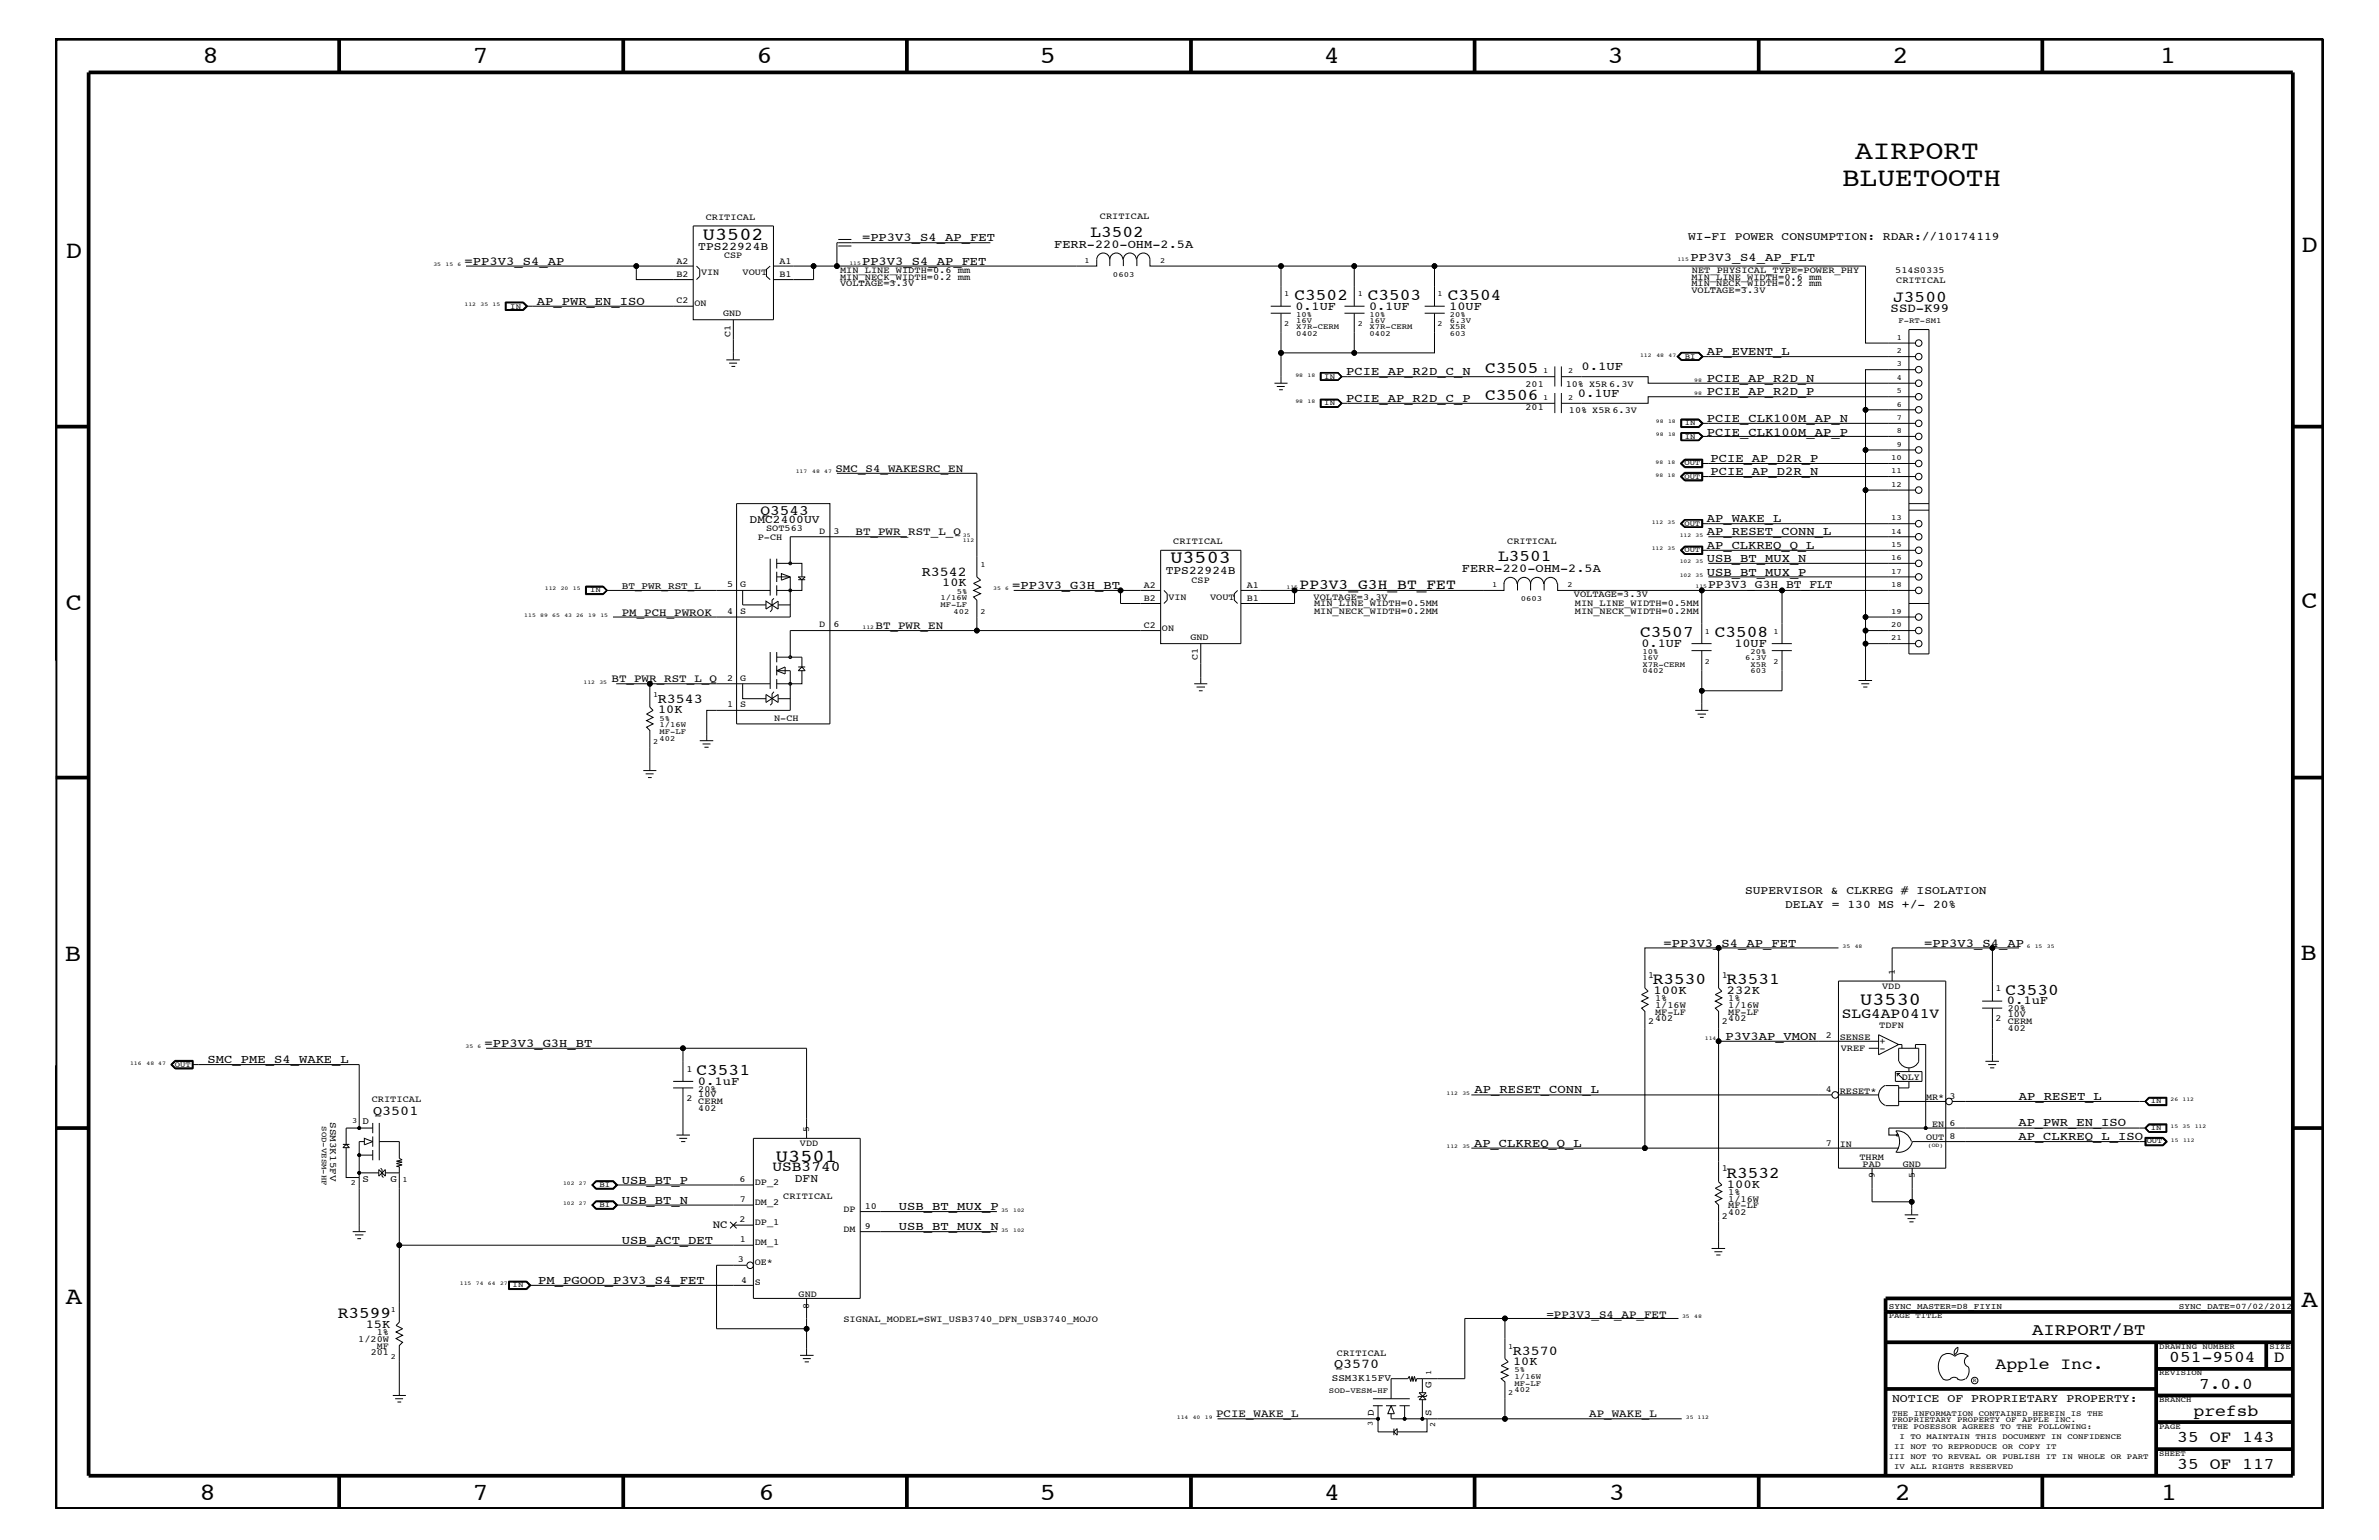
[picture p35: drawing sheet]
<svg xmlns="http://www.w3.org/2000/svg" width="432mm" height="279mm" viewBox="0 0 432 279" stroke-linecap="round" stroke-linejoin="round" font-family="sans-serif">
<defs><g id="words">
<g font-size="4.8">
<text x="336.7" y="28.9">AIRPORT</text>
<text x="334.3" y="33.7">BLUETOOTH</text>
</g>
<g font-size="4.5">
<text x="36.7" y="11.5">8</text>
<text x="85.8" y="11.5">7</text>
<text x="137.3" y="11.5">6</text>
<text x="188.7" y="11.5">5</text>
<text x="240.3" y="11.5">4</text>
<text x="291.8" y="11.5">3</text>
<text x="343.5" y="11.5">2</text>
<text x="392" y="11.5">1</text>
<text x="11.9" y="46.8">D</text>
<text x="417.7" y="45.7">D</text>
<text x="11.9" y="110.6">C</text>
<text x="417.7" y="110.4">C</text>
<text x="11.8" y="174.3">B</text>
<text x="417.6" y="174.2">B</text>
<text x="11.9" y="236.7">A</text>
<text x="417.7" y="237.1">A</text>
<text x="36.2" y="272.1">8</text>
<text x="85.8" y="272.1">7</text>
<text x="137.7" y="272.1">6</text>
<text x="188.7" y="272.1">5</text>
<text x="240.4" y="272.1">4</text>
<text x="292" y="272.1">3</text>
<text x="343.9" y="272.1">2</text>
<text x="392.2" y="272.1">1</text>
</g>
<g font-size="3.3">
<text x="127.6" y="43.5">U3502</text>
<text x="212.4" y="102.2">U3503</text>
<text x="337.7" y="182.4">U3530</text>
<text x="140.8" y="210.8">U3501</text>
</g>
<g font-size="3">
<text x="197.9" y="43">L3502</text>
<text x="234.9" y="54.4">C3502</text>
<text x="248.2" y="54.4">C3503</text>
<text x="262.8" y="54.4">C3504</text>
<text x="343.6" y="54.7">J3500</text>
<text x="269.5" y="67.7">C3505</text>
<text x="269.5" y="72.6">C3506</text>
<text x="271.9" y="101.8">L3501</text>
<text x="297.7" y="115.6">C3507</text>
<text x="311.2" y="115.6">C3508</text>
<text x="300" y="178.5">R3530</text>
<text x="313.4" y="178.5">R3531</text>
<text x="364" y="180.5">C3530</text>
<text x="126.4" y="195">C3531</text>
<text x="313.4" y="213.6">R3532</text>
<text x="61.3" y="239.1">R3599</text>
<text x="368.9" y="242.3">AIRPORT/BT</text>
<text x="362.2" y="248.4">Apple Inc.</text>
<text x="393.7" y="247.1">051-9504</text>
<text x="399.2" y="252">7.0.0</text>
<text x="412.7" y="247.1">D</text>
<text x="398.1" y="256.8">prefsb</text>
<text x="395.2" y="261.6">35 OF 143</text>
<text x="395.2" y="266.6">35 OF 117</text>
</g>
<g font-size="2.6">
<text x="138" y="93.5">Q3543</text>
<text x="235.9" y="106.9">PP3V3_G3H_BT_FET</text>
<text x="334.3" y="184.7">SLG4AP041V</text>
<text x="140.2" y="212.5">USB3740</text>
</g>
<g font-size="2.5">
<text x="167.3" y="104.6">R3542</text>
<text x="119.4" y="127.6">R3543</text>
<text x="67.7" y="202.3">Q3501</text>
<text x="274.6" y="245.8">R3570</text>
<text x="242.1" y="248.2">Q3570</text>
</g>
<text font-size="2.3" x="343.2" y="56.6">SSD-K99</text>
<g font-size="2.2">
<text x="156.5" y="43.8">=PP3V3_S4_AP_FET</text>
<text x="191.3" y="45.1">FERR-220-OHM-2.5A</text>
<text x="306.8" y="47.4">PP3V3_S4_AP_FLT</text>
<text x="84.3" y="48">=PP3V3_S4_AP</text>
<text x="156.5" y="48">PP3V3_S4_AP_FET</text>
<text x="97.5" y="55.3">AP_PWR_EN_ISO</text>
<text x="235.1" y="56.2">0.1UF</text>
<text x="248.5" y="56.2">0.1UF</text>
<text x="263.1" y="56.2">10UF</text>
<text x="309.8" y="64.5">AP_EVENT_L</text>
<text x="244.3" y="68.1">PCIE_AP_R2D_C_N</text>
<text x="286.4" y="72">0.1UF</text>
<text x="287.1" y="67.1">0.1UF</text>
<text x="309.8" y="69.3">PCIE_AP_R2D_N</text>
<text x="309.8" y="71.7">PCIE_AP_R2D_P</text>
<text x="244.3" y="72.9">PCIE_AP_R2D_C_P</text>
<text x="309.8" y="76.6">PCIE_CLK100M_AP_N</text>
<text x="309.8" y="79">PCIE_CLK100M_AP_P</text>
<text x="310.5" y="83.8">PCIE_AP_D2R_P</text>
<text x="310.5" y="86.2">PCIE_AP_D2R_N</text>
<text x="309.8" y="94.8">AP_WAKE_L</text>
<text x="309.8" y="97.1">AP_RESET_CONN_L</text>
<text x="309.8" y="99.6">AP_CLKREQ_Q_L</text>
<text x="171" y="106.4">10K</text>
<text x="183.7" y="106.9">=PP3V3_G3H_BT</text>
<text x="265.3" y="103.8">FERR-220-OHM-2.5A</text>
<text x="309.8" y="102.1">USB_BT_MUX_N</text>
<text x="309.8" y="104.4">USB_BT_MUX_P</text>
<text x="297.9" y="117.4">0.1UF</text>
<text x="314.8" y="117.4">10UF</text>
<text x="119.5" y="129.4">10K</text>
<text x="301.9" y="171.7">=PP3V3_S4_AP_FET</text>
<text x="349.2" y="171.7">=PP3V3_S4_AP</text>
<text x="300.1" y="180.4">100K</text>
<text x="313.4" y="180.4">232K</text>
<text x="364.2" y="182.2">0.1uF</text>
<text x="88" y="189.9">=PP3V3_G3H_BT</text>
<text x="313.2" y="188.7">P3V3AP_VMON</text>
<text x="37.7" y="192.9">SMC_PME_S4_WAKE_L</text>
<text x="126.7" y="196.8">0.1uF</text>
<text x="267.6" y="198.2">AP_RESET_CONN_L</text>
<text x="366.4" y="199.5">AP_RESET_L</text>
<text x="267.5" y="208.1">AP_CLKREQ_Q_L</text>
<text x="366.4" y="206.8">AP_CLKREQ_L_ISO</text>
<text x="366.4" y="204.2">AP_PWR_EN_ISO</text>
<text x="112.9" y="214.7">USB_BT_P</text>
<text x="313.4" y="215.5">100K</text>
<text x="112.9" y="218.4">USB_BT_N</text>
<text x="163.2" y="219.6">USB_BT_MUX_P</text>
<text x="112.9" y="225.7">USB_ACT_DET</text>
<text x="163.2" y="223.2">USB_BT_MUX_N</text>
<text x="97.7" y="232.9">PM_PGOOD_P3V3_S4_FET</text>
<text x="66.4" y="240.9">15K</text>
<text x="274.7" y="247.6">10K</text>
</g>
<g font-size="2.1">
<text x="126.7" y="45.4">TPS22924B</text>
<text x="306.4" y="43.5">WI-FI POWER CONSUMPTION: RDAR://10174119</text>
<text x="136.1" y="94.9">DMC2400UV</text>
<text x="211.6" y="104.2">TPS22924B</text>
<text x="310" y="106.7">PP3V3_G3H_BT_FLT</text>
<text x="316.7" y="162.2">SUPERVISOR &amp; CLKREG # ISOLATION</text>
<text x="324" y="164.7">DELAY = 130 MS +/- 20%</text>
<text x="144.3" y="214.4">DFN</text>
<text x="343.4" y="254.4">NOTICE OF PROPRIETARY PROPERTY:</text>
</g>
<g font-size="2">
<text x="151.6" y="85.6">SMC_S4_WAKESRC_EN</text>
<text x="155.3" y="97.1">BT_PWR_RST_L_Q</text>
<text x="112.9" y="111.7">PM_PCH_PWROK</text>
<text x="158.9" y="114.2">BT_PWR_EN</text>
<text x="111" y="123.8">BT_PWR_RST_L_Q</text>
<text x="129.4" y="222.9">NC</text>
<text x="280.7" y="239">=PP3V3_S4_AP_FET</text>
<text x="220.7" y="257.2">PCIE_WAKE_L</text>
<text x="288.5" y="257.2">AP_WAKE_L</text>
</g>
<g font-size="1.8">
<text x="112.9" y="106.9">BT_PWR_RST_L</text>
<text x="59.9" y="203.6" transform="rotate(90 59.9 203.6)">SSM3K15FV</text>
<text x="65.8" y="204">D</text>
<text x="65.8" y="214.5">S</text>
<text x="70.9" y="214.5">G</text>
<text x="241.7" y="250.6">SSM3K15FV</text>
<text x="259.8" y="251.7" transform="rotate(-90 259.8 251.7)">G</text>
<text x="249.3" y="256.8" transform="rotate(-90 249.3 256.8)">D</text>
<text x="259.8" y="256.8" transform="rotate(-90 259.8 256.8)">S</text>
</g>
<g font-size="1.7">
<text x="128.1" y="40">CRITICAL</text>
<text x="199.6" y="39.8">CRITICAL</text>
<text x="122.8" y="47.9">A2</text>
<text x="131.4" y="46.8">CSP</text>
<text x="141.5" y="47.9">A1</text>
<text x="122.8" y="50.2">B2</text>
<text x="127.3" y="50">VIN</text>
<text x="134.8" y="50">VOUT</text>
<text x="141.5" y="50.2">B1</text>
<text x="152.5" y="49.6">MIN_LINE_WIDTH=0.6 mm</text>
<text x="152.5" y="51.9">VOLTAGE=3.3V</text>
<text x="152.5" y="50.7">MIN_NECK_WIDTH=0.2 mm</text>
<text x="307" y="53.2">VOLTAGE=3.3V</text>
<text x="307" y="51.9">MIN_NECK_WIDTH=0.2 mm</text>
<text x="307" y="50.7">MIN_LINE_WIDTH=0.6 mm</text>
<text x="307.1" y="49.6">NET_PHYSICAL_TYPE=POWER_PHY</text>
<text x="344" y="49.6">514S0335</text>
<text x="344.2" y="51.3">CRITICAL</text>
<text x="122.8" y="55.1">C2</text>
<text x="126.1" y="55.6">ON</text>
<text x="131.2" y="57.3">GND</text>
<text x="132.6" y="61.1" transform="rotate(-90 132.6 61.1)">C1</text>
<text x="276.9" y="70.1">201</text>
<text x="284.2" y="70.1">10% X5R 6.3V</text>
<text x="276.9" y="74.4">201</text>
<text x="284.8" y="75">10% X5R 6.3V</text>
<text x="137.5" y="98">P-CH</text>
<text x="139.1" y="96.3">SOT563</text>
<text x="148.7" y="96.8">D</text>
<text x="151.3" y="96.8">3</text>
<text x="212.9" y="98.7">CRITICAL</text>
<text x="273.6" y="98.7">CRITICAL</text>
<text x="132" y="106.5">5</text>
<text x="134.3" y="106.5">G</text>
<text x="207.6" y="106.6">A2</text>
<text x="216.3" y="105.7">CSP</text>
<text x="226.3" y="106.6">A1</text>
<text x="132" y="111.4">4</text>
<text x="134.4" y="111.4">S</text>
<text x="148.7" y="113.7">D</text>
<text x="151.3" y="113.7">6</text>
<text x="207.6" y="109.1">B2</text>
<text x="207.6" y="113.9">C2</text>
<text x="212.1" y="108.8">VIN</text>
<text x="219.6" y="108.8">VOUT</text>
<text x="226.3" y="109.1">B1</text>
<text x="238.4" y="108.9">VOLTAGE=3.3V</text>
<text x="238.5" y="111.4">MIN_NECK_WIDTH=0.2MM</text>
<text x="238.5" y="110">MIN_LINE_WIDTH=0.5MM</text>
<text x="285.7" y="108.3">VOLTAGE=3.3V</text>
<text x="285.8" y="110">MIN_LINE_WIDTH=0.5MM</text>
<text x="285.8" y="111.4">MIN_NECK_WIDTH=0.2MM</text>
<text x="210.9" y="114.4">ON</text>
<text x="216.1" y="116.1">GND</text>
<text x="217.4" y="119.8" transform="rotate(-90 217.4 119.8)">C1</text>
<text x="132" y="123.5">2</text>
<text x="134.3" y="123.6">G</text>
<text x="132" y="128.3">1</text>
<text x="134.4" y="128.3">S</text>
<text x="140.5" y="130.8">N-CH</text>
<text x="299.1" y="177.4">1</text>
<text x="312.5" y="177.4">1</text>
<text x="341.6" y="179.5">VDD</text>
<text x="343.9" y="176.8" transform="rotate(-90 343.9 176.8)">1</text>
<text x="362.2" y="179.9">1</text>
<text x="299.1" y="185.9">2</text>
<text x="300.4" y="184.1">MF-LF</text>
<text x="300.4" y="182.9">1/16W</text>
<text x="300.4" y="181.6">1%</text>
<text x="300.4" y="185.3">402</text>
<text x="312.5" y="185.9">2</text>
<text x="313.7" y="184.1">MF-LF</text>
<text x="313.7" y="182.9">1/16W</text>
<text x="313.7" y="185.3">402</text>
<text x="313.7" y="181.6">1%</text>
<text x="362.2" y="185.3">2</text>
<text x="364.4" y="183.5">20%</text>
<text x="364.4" y="184.6">10V</text>
<text x="364.4" y="185.8">CERM</text>
<text x="331.4" y="188.4">2</text>
<text x="333.9" y="188.7">SENSE</text>
<text x="334.1" y="190.6">VREF</text>
<text x="341.1" y="186.5">TDFN</text>
<text x="341.1" y="189.3">+</text>
<text x="341.1" y="190.6">-</text>
<text x="364.4" y="187">402</text>
<text x="124.6" y="194.4">1</text>
<text x="345.2" y="195.9">DLY</text>
<text x="67.5" y="200">CRITICAL</text>
<text x="124.6" y="199.8">2</text>
<text x="126.7" y="199.1">10V</text>
<text x="126.7" y="198.1">20%</text>
<text x="126.7" y="201.5">402</text>
<text x="126.7" y="200.3">CERM</text>
<text x="331.4" y="198.1">4</text>
<text x="333.9" y="198.4">RESET*</text>
<text x="349.6" y="199.6">MR*</text>
<text x="353.8" y="199.3">3</text>
<text x="145.2" y="208">VDD</text>
<text x="146.9" y="205.4" transform="rotate(-90 146.9 205.4)">5</text>
<text x="331.4" y="207.9">7</text>
<text x="333.9" y="208.1">IN</text>
<text x="349.6" y="206.9">OUT</text>
<text x="350.7" y="204.4">EN</text>
<text x="353.8" y="206.6">8</text>
<text x="353.8" y="204.2">6</text>
<text x="134.2" y="214.5">6</text>
<text x="137" y="215">DP_2</text>
<text x="312.5" y="212.5">1</text>
<text x="337.5" y="210.5">THRM</text>
<text x="338.1" y="211.7">PAD</text>
<text x="340.3" y="213.8" transform="rotate(-90 340.3 213.8)">9</text>
<text x="345.4" y="211.7">GND</text>
<text x="347.6" y="213.8" transform="rotate(-90 347.6 213.8)">5</text>
<text x="134.2" y="221.8">2</text>
<text x="134.3" y="218.1">7</text>
<text x="137" y="218.6">DM_2</text>
<text x="142.2" y="217.5">CRITICAL</text>
<text x="153.1" y="219.8">DP</text>
<text x="157" y="219.4">10</text>
<text x="312.5" y="221.1">2</text>
<text x="313.7" y="220.4">402</text>
<text x="313.7" y="218">1/16W</text>
<text x="313.7" y="219.2">MF-LF</text>
<text x="313.7" y="216.9">1%</text>
<text x="134.3" y="225.4">1</text>
<text x="137" y="222.3">DP_1</text>
<text x="137" y="225.9">DM_1</text>
<text x="153.1" y="223.5">DM</text>
<text x="157" y="223">9</text>
<text x="133.9" y="229.1">3</text>
<text x="134.5" y="232.7">4</text>
<text x="137" y="229.6">OE*</text>
<text x="137" y="233.2">S</text>
<text x="145" y="235.4">GND</text>
<text x="146.9" y="237.5" transform="rotate(-90 146.9 237.5)">8</text>
<text x="153.1" y="239.9">SIGNAL_MODEL=SWI_USB3740_DFN_USB3740_MOJO</text>
<text x="65" y="243.5">1/20W</text>
<text x="67.3" y="245.9">201</text>
<text x="68.4" y="242.3">1%</text>
<text x="68.4" y="244.7">MF</text>
<text x="242.7" y="246.1">CRITICAL</text>
</g>
<g font-size="1.5">
<text x="342.8" y="237.4">SYNC_MASTER=D8_FIYIN</text>
<text x="395.5" y="237.4">SYNC_DATE=07/02/2012</text>
</g>
<g font-size="1.4">
<text x="196.8" y="47.7">1</text>
<text x="210.6" y="47.7">2</text>
<text x="202" y="50.2">0603</text>
<text x="233.1" y="53.8">1</text>
<text x="246.5" y="53.8">1</text>
<text x="260.9" y="53.8">1</text>
<text x="92.6" y="56">IN</text>
<text x="233.1" y="59.2">2</text>
<text x="235.3" y="59.7">X7R-CERM</text>
<text x="235.3" y="58.5">16V</text>
<text x="235.3" y="57.4">10%</text>
<text x="246.5" y="59.2">2</text>
<text x="248.6" y="58.5">16V</text>
<text x="248.6" y="57.4">10%</text>
<text x="248.6" y="59.7">X7R-CERM</text>
<text x="260.9" y="59.2">2</text>
<text x="263.1" y="59.7">X5R</text>
<text x="263.1" y="57.4">20%</text>
<text x="263.1" y="58.5">6.3V</text>
<text x="344.6" y="58.5">F-RT-SM1</text>
<text x="235.3" y="60.9">0402</text>
<text x="248.6" y="60.9">0402</text>
<text x="263.1" y="60.9">603</text>
<text x="305.8" y="65.1">BI</text>
<text x="344.3" y="61.7">1</text>
<text x="344.3" y="64">2</text>
<text x="240.4" y="68.7">IN</text>
<text x="280.1" y="67.7">1</text>
<text x="284.6" y="67.7">2</text>
<text x="344.3" y="66.5">3</text>
<text x="344.3" y="68.9">4</text>
<text x="344.3" y="71.3">5</text>
<text x="240.4" y="73.5">IN</text>
<text x="280.1" y="72.6">1</text>
<text x="284.6" y="72.6">2</text>
<text x="305.8" y="77.2">IN</text>
<text x="344.3" y="73.8">6</text>
<text x="344.3" y="76.2">7</text>
<text x="305.8" y="79.6">IN</text>
<text x="343.2" y="83.5">10</text>
<text x="344.3" y="81.1">9</text>
<text x="344.3" y="78.6">8</text>
<text x="305.7" y="84.4">OUT</text>
<text x="305.7" y="86.9">OUT</text>
<text x="343.2" y="85.9">11</text>
<text x="343.2" y="88.3">12</text>
<text x="305.7" y="95.4">OUT</text>
<text x="343.2" y="94.3">13</text>
<text x="305.7" y="100.2">OUT</text>
<text x="343.2" y="101.6">16</text>
<text x="343.2" y="99.3">15</text>
<text x="343.2" y="96.8">14</text>
<text x="107.1" y="107.5">IN</text>
<text x="173.7" y="107.7">5%</text>
<text x="178" y="102.9">1</text>
<text x="270.8" y="106.5">1</text>
<text x="284.5" y="106.5">2</text>
<text x="343.2" y="106.5">18</text>
<text x="343.2" y="104.1">17</text>
<text x="170.7" y="110.2">MF-LF</text>
<text x="170.7" y="108.9">1/16W</text>
<text x="173.1" y="111.4">402</text>
<text x="178" y="111.4">2</text>
<text x="276" y="109.1">0603</text>
<text x="343.2" y="111.4">19</text>
<text x="343.2" y="113.7">20</text>
<text x="298.1" y="119.7">16V</text>
<text x="298.1" y="118.6">10%</text>
<text x="309.5" y="115">1</text>
<text x="316.7" y="119.7">6.3V</text>
<text x="317.8" y="118.6">20%</text>
<text x="321.9" y="115">1</text>
<text x="343.2" y="116.2">21</text>
<text x="298.1" y="120.9">X7R-CERM</text>
<text x="298.1" y="122.1">0402</text>
<text x="309.5" y="120.4">2</text>
<text x="317.8" y="122.1">603</text>
<text x="317.8" y="120.9">X5R</text>
<text x="321.9" y="120.4">2</text>
<text x="118.5" y="126.5">1</text>
<text x="119.7" y="130.8">5%</text>
<text x="119.7" y="131.9">1/16W</text>
<text x="118.5" y="135">2</text>
<text x="119.7" y="133.2">MF-LF</text>
<text x="119.7" y="134.4">402</text>
<text x="31.7" y="193.6">OUT</text>
<text x="63.9" y="203.8">3</text>
<text x="390.4" y="200.2">IN</text>
<text x="58.4" y="204.3" transform="rotate(90 58.4 204.3)">SOD-VESM-HF</text>
<text x="389.6" y="207.5">OUT</text>
<text x="390.4" y="205.1">IN</text>
<text x="63.7" y="215.1">2</text>
<text x="73.1" y="214.4">1</text>
<text x="108.8" y="215.3">BI</text>
<text x="108.8" y="219">BI</text>
<text x="93" y="233.5">IN</text>
<text x="71" y="238">1</text>
<text x="342.8" y="239.2">PAGE TITLE</text>
<text x="273.7" y="244.7">1</text>
<text x="391.9" y="244.7">DRAWING NUMBER</text>
<text x="411.9" y="244.7">SIZE</text>
<text x="71" y="246.5">2</text>
<text x="259.8" y="249.5" transform="rotate(-90 259.8 249.5)">1</text>
<text x="274.9" y="251.4">MF-LF</text>
<text x="274.9" y="250.1">1/16W</text>
<text x="274.9" y="248.9">5%</text>
<text x="391.9" y="249.5">REVISION</text>
<text x="241.2" y="252.7">SOD-VESM-HF</text>
<text x="273.7" y="253.2">2</text>
<text x="274.9" y="252.6">402</text>
<text x="343.4" y="256.8">THE INFORMATION CONTAINED HEREIN IS THE</text>
<text x="391.9" y="254.4">BRANCH</text>
<text x="249.2" y="258.7" transform="rotate(-90 249.2 258.7)">3</text>
<text x="260.5" y="258.9" transform="rotate(-90 260.5 258.9)">2</text>
<text x="343.4" y="258">PROPRIETARY PROPERTY OF APPLE INC.</text>
<text x="343.4" y="259.3">THE POSESSOR AGREES TO THE FOLLOWING:</text>
<text x="343.8" y="262.9">II NOT TO REPRODUCE OR COPY IT</text>
<text x="344.8" y="261.1">I TO MAINTAIN THIS DOCUMENT IN CONFIDENCE</text>
<text x="391.9" y="259.3">PAGE</text>
<text x="342.8" y="264.7">III NOT TO REVEAL OR PUBLISH IT IN WHOLE OR PART</text>
<text x="343.8" y="266.6">IV ALL RIGHTS RESERVED</text>
<text x="391.9" y="264.1">SHEET</text>
</g>
<g font-size="1">
<text x="304.5" y="47.4">115</text>
<text x="78.7" y="48.3">35</text>
<text x="80.9" y="48.3">15</text>
<text x="83.1" y="48.3">6</text>
<text x="154.2" y="48">115</text>
<text x="84.3" y="55.6">112</text>
<text x="87.2" y="55.6">35</text>
<text x="89.4" y="55.6">15</text>
<text x="297.7" y="64.7">112</text>
<text x="300.7" y="64.7">48</text>
<text x="302.9" y="64.7">47</text>
<text x="235.1" y="68.4">98</text>
<text x="237.3" y="68.4">18</text>
<text x="307.5" y="69.3">98</text>
<text x="307.5" y="71.7">98</text>
<text x="235.1" y="73.2">98</text>
<text x="237.3" y="73.2">18</text>
<text x="300.6" y="76.8">98</text>
<text x="302.8" y="76.8">18</text>
<text x="300.6" y="79.2">98</text>
<text x="302.8" y="79.2">18</text>
<text x="144.4" y="85.9">117</text>
<text x="147.4" y="85.9">48</text>
<text x="149.6" y="85.9">47</text>
<text x="300.5" y="84.1">98</text>
<text x="300.5" y="86.5">98</text>
<text x="302.7" y="84.1">18</text>
<text x="302.7" y="86.5">18</text>
<text x="299.8" y="95">112</text>
<text x="302.7" y="95">35</text>
<text x="174.8" y="97.4">35</text>
<text x="174.8" y="98.3">112</text>
<text x="299.8" y="99.9">112</text>
<text x="302.7" y="99.9">35</text>
<text x="304.9" y="97.4">112</text>
<text x="307.8" y="97.4">35</text>
<text x="98.9" y="107.1">112</text>
<text x="101.8" y="107.1">20</text>
<text x="104" y="107.1">15</text>
<text x="180.3" y="107.1">35</text>
<text x="182.5" y="107.1">6</text>
<text x="233.5" y="106.9">115</text>
<text x="304.9" y="102.2">102</text>
<text x="304.9" y="104.7">102</text>
<text x="307.8" y="106.7">115</text>
<text x="307.8" y="104.7">35</text>
<text x="307.8" y="102.2">35</text>
<text x="95.2" y="112">115</text>
<text x="98" y="112">89</text>
<text x="100.2" y="112">65</text>
<text x="102.4" y="112">43 26</text>
<text x="106.8" y="112">19</text>
<text x="109" y="112">15</text>
<text x="156.6" y="114.2">112</text>
<text x="105.9" y="124.1">112</text>
<text x="108.8" y="124.1">35</text>
<text x="334.4" y="172">35</text>
<text x="336.6" y="172">48</text>
<text x="367.9" y="172">6</text>
<text x="369.3" y="172">15</text>
<text x="371.5" y="172">35</text>
<text x="84.5" y="190.2">35</text>
<text x="86.7" y="190.2">6</text>
<text x="309.5" y="188.7">114</text>
<text x="23.6" y="193.2">116</text>
<text x="26.6" y="193.2">48 47</text>
<text x="262.6" y="198.7">112</text>
<text x="265.4" y="198.7">35</text>
<text x="394" y="199.8">26</text>
<text x="396.2" y="199.8">112</text>
<text x="262.6" y="208.3">112</text>
<text x="265.4" y="208.3">35</text>
<text x="349.9" y="208.1">(OD)</text>
<text x="394" y="204.7">15</text>
<text x="394" y="207.1">15</text>
<text x="396.2" y="204.7">35</text>
<text x="396.2" y="207.1">112</text>
<text x="398.4" y="204.7">112</text>
<text x="102.2" y="215">102</text>
<text x="105.1" y="215">27</text>
<text x="102.2" y="218.6">102</text>
<text x="105.1" y="218.6">27</text>
<text x="181.7" y="219.8">35</text>
<text x="183.9" y="219.8">102</text>
<text x="181.7" y="223.5">35</text>
<text x="183.9" y="223.5">102</text>
<text x="83.5" y="233.2">115</text>
<text x="86.4" y="233.2">74</text>
<text x="88.6" y="233.2">64</text>
<text x="90.8" y="233.2">27</text>
<text x="305.3" y="239.2">35</text>
<text x="307.5" y="239.2">48</text>
<text x="358.1" y="250.7">R</text>
<text x="213.6" y="257.4">114</text>
<text x="216.5" y="257.4">40</text>
<text x="218.7" y="257.4">19</text>
<text x="306" y="257.4">35 112</text>
</g>
</g></defs>
<g fill="none" stroke="#000" stroke-width=".18">
<path d="M84.6 48.3h30.9M91.7 54.8h3.3l.8 .8-.8 .7h-3.3zM91.9 55h3l.6 .6-.6 .5h-3zM94.9 54.9h-3.1v1.4M94.9 54.9l.7 .7-.7 .6h-3.1M94.9 54.9l.8 .7-.8 .7M95.5 55.6h30.3M125.8 41h14.6v17h-14.6zM125.8 48.3h-10.3v2.4h10.3M126.4 48.3l.6 .6v1.2l-.6 .6M133.1 58v7.3M139.8 48.3l-.7 .6v1.2l.7 .6"/>
<path d="M140.4 48.3h7.3v2.4h-7.3M152.2 44.6h2.3M152.2 43.4h2.3M179.8 44h-27.9v4.3M201.4 47.1a1.19 1.19 0 0 1 1.2-1.2 1.19 1.19 0 0 1 1.2 1.2M201.4 47.1a1.19 1.19 0 0 0-1.2-1.2 1.19 1.19 0 0 0-1.1 1.2v1.2h-51.4M201.4 47.1v1.2M206.3 47.1a1.19 1.19 0 0 0-1.2-1.2 1.19 1.19 0 0 0-1.2 1.2v1.2M230.6 56.8h3.7M230.6 55.6h3.7M232.5 56.8v12.7M232.5 48.3h-23.8v-1.2a1.19 1.19 0 0 0-1.2-1.2 1.19 1.19 0 0 0-1.2 1.2v1.2"/>
<path d="M244 55.6h3.7M244 56.8h3.7M245.8 56.8v7.2h14.6v-7.2M245.8 48.3h-13.3v7.3M258.6 56.8h3.6M258.6 55.6h3.6M260.4 48.3h-14.6v7.3M260.4 55.6v-7.3h78.2v13.9h9.1M346.5 59.8h3.6v58.8h-3.6zM131.8 65.3h2.5M132.3 65.9h1.5M132.8 66.5h.6"/>
<path d="M231.3 69.5h2.4M231.7 70.1h1.5M232.2 70.7h.6M232.5 64h13.3M239.6 72.4h3.2l.8 .8-.8 .7h-3.2zM239.7 68.9h3.1M239.7 67.6v1.4M239.7 72.5h3.1l.7 .7-.7 .6h-3.1zM239.7 67.7h3.1M239.8 67.7v1.2M239.8 72.6h3l.6 .6-.6 .6h-3zM242.8 67.6l.8 .7-.8 .7"/>
<path d="M242.8 67.6l.7 .7M242.8 67.7l.7 .6M242.8 67.7l.6 .6-.6 .6M242.8 67.6h-3.2v1.4h3.2M243.4 68.3h38.8M243.4 73.2h38.8M243.5 68.3l-.7 .7M243.5 68.3l-.7 .6M282.2 66.5v3.6M282.2 71.3v3.6M283.4 66.5v3.6M283.4 71.3v3.6"/>
<path d="M283.4 68.3h15.7v1.2h48.6M305.1 76h3.3l.7 .8-.7 .8h-3.3zM305.1 78.5h3.3l.7 .7-.7 .7h-3.3zM305.2 63.9h3.1l.8 .8-.8 .7h-3.1M305.2 63.9l-.8 .8 .8 .7M305.2 63.9l-.7 .8 .7 .7M305.2 76v1.5h3.1M305.2 78.5v1.4M305.2 79.9h3.1M305.2 63.9h3.2l.7 .8-.7 .7h-3.2M305.2 76.1h3.1l.7 .7-.7 .7M305.2 78.6h3.1"/>
<path d="M305.2 64h3.1l.6 .7h38.8M305.2 64h3.1l.7 .7-.7 .6h-3.1M305.2 76.2h3.1l.6 .6-.6 .6h-3.1zM305.2 64l-.6 .7 .6 .6M305.2 78.6v1.3M308.3 76l.8 .8-.8 .7M308.3 78.5l.8 .7-.8 .7M308.3 78.6l.7 .6-.7 .7M308.3 78.6l.6 .6-.6 .7M308.9 76.8h38.8M308.9 79.2h38.8M308.9 64.7l-.6 .6h-3.1"/>
<path d="M347.7 74.4h-9.1v7.2M347.7 67.1h-9.1v7.3M347.7 72h-48.6v1.2h-15.7M133.7 91.4h16.9v39.9h-16.9zM151.9 85.9h25.4v18.8l.7 .6-1.3 .6 1.3 .6-1.3 .6 1.3 .6-1.3 .6 .6 .6v5.5h33.4M164.6 97.4h-21.2v4.8M210.7 99.8h14.5v17h-14.5zM305 86.5l.7-.8h3.4v1.5h-3.4zM305.7 83.3h3.4v1.6h-3.4l-.7-.8zM305.7 94.3h3.4v1.4h-3.4l-.7-.7zM305.7 99.1h3.4v1.5h-3.4l-.7-.8zM305.8 99.2h3.2v1.3h-3.2"/>
<path d="M305.8 99.2h3.1v1.2h-3.1l-.6-.6zM305.8 84.7l-.6-.6 .6-.6h3.1v1.2M305.8 85.9h3.2M305.8 94.3h3.2M305.8 84.7h3.2M305.8 95.6h3.2M305.8 99.2l-.6 .6 .6 .7M305.8 85.9l-.6 .6 .6 .6h3.2M305.8 94.3l-.6 .7 .6 .6M305.8 99.2l-.7 .6 .7 .7M305.8 83.3l-.7 .8 .7 .7h3.2v-1.5M305.8 94.3l-.7 .7 .7 .7"/>
<path d="M308.9 99.8h38.8M308.9 84.1h38.8M308.9 86.5h38.8M308.9 95h38.8M308.9 85.9v1.2h-3.1l-.6-.6 .6-.6M308.9 94.3v1.3M309 83.4h-3.2l-.6 .7 .6 .6M309 87.2v-1.4h-3.2l-.7 .7 .7 .7M309 94.3v1.4M310.1 97.4h37.6M346.5 92.6h3.6M346.5 91.4h3.6"/>
<path d="M347.7 88.9h-9.1v23M347.7 81.6h-9.1v7.3M106.3 106.4h3.2l.7 .7-.7 .8h-3.2zM106.3 107.7h3.2M106.3 106.4v1.4h3.2l.7-.7M106.3 106.4h3.2l.7 .7M109.5 106.4l.7 .7M110.1 107.1l-.6 .6M110.1 107.1h29.7M110.1 107.1l-.6-.6h-3.1v1.2M110.2 107.1l-.7 .6M134.8 107.1v2.6h4.2"/>
<path d="M139 109.1l2.2 1.4v-1.4l-2.2 1.4zM139.8 101.4v6.7M139.8 118.3v6.7M140.5 108.6l-.4 .3v1.7l-.3 .4M141 102.2h4.6v2.5M141 119.2h4.6v1.8M141 104.7h2.4M141 101.4v1.7M141 103.7v1.9M141 106.2v1.9M141 118.3v1.9M141.2 109.7h2.2"/>
<path d="M141.8 104.1l1.6 .6-1.6 .6zM143.4 104.7v7.2h-32.1M144.9 105.2h1.2M144.9 104.7h1.2l-.5 .5zM145.6 105.2v1.9h-4.6M177.3 114.4h-33.9v4.8M184 107.1h26.7M203.4 107.1v2.4h7.3M211.3 107.1l.5 .6v1.2l-.5 .6M217.9 116.8v7.3M224.6 107.1l-.6 .6v1.2l.6 .6M225.2 107.1h9.8"/>
<path d="M273 105.9a1.19 1.19 0 0 1 1.2-1.1 1.19 1.19 0 0 1 1.2 1.1M273 105.9v1.2h-38v2.4h-9.8M275.4 105.9a1.19 1.19 0 0 1 1.2-1.1 1.19 1.19 0 0 1 1.2 1.1 1.19 1.19 0 0 1 1.2-1.1 1.19 1.19 0 0 1 1.2 1.1M275.4 105.9v1.2M277.8 105.9v1.2M280.3 105.9a1.19 1.19 0 0 1 1.1-1.1 1.19 1.19 0 0 1 1.2 1.1M280.3 105.9v1.2M282.7 105.9v1.2h26.2M307 118h3.7M307 116.8h3.7M308.9 118v10.9M310.1 102.2h37.6"/>
<path d="M310.1 104.7h37.6M321.6 116.8h3.6M321.6 118h3.6M323.4 107.1v9.7M323.4 118v7.3h-14.5M323.4 107.1h24.3M323.4 107.1h-14.5v9.7M338.6 114.4v2.4M346.5 109.5h3.6M347.7 116.8h-9.1v6.7M347.7 111.9h-9.1v2.5h9.1M111.9 124.1h6"/>
<path d="M116.8 139.8h2.3M127 134.4h2.5M127.5 135h1.5M127.9 135.6h.7M134.8 124.1v2.7h4.2M139 126v1.4l2.2-1.4v1.4zM139.8 124.1h-21.9v4.2l.6 .6-1.1 .7 1.1 .6-1.1 .5 1.1 .6-1.1 .6 .5 .6v7.3M140.5 125.5l-.4 .4v1.7l-.3 .4M141 121.7h2.4v7.2h-15.1v5.5M141 120.8v1.7M141 123.2v1.8M141 121.7l1.5-.7v1.3z"/>
<path d="M141.2 126.8h2.2M144.9 121.7l.7-.7 .5 .7zM144.9 121h1.2M145.6 121.7v2.4h-4.6M216.8 124.1h2.3M217.2 124.6h1.5M217.6 125.3h.7M307.7 128.9h2.4M308.1 129.6h1.5M308.5 130.2h.7M337.3 123.5h2.5M337.8 124.1h1.5"/>
<path d="M338.2 124.6h.7M117.2 140.4h1.4M117.6 141.1h.7M311.9 172v7.3l.6 .6-1.2 .5 1.2 .6-1.2 .6 1.2 .6-1.2 .7 .6 .6v30.9l.6 .6-1.2 .6 1.2 .6-1.2 .7 1.2 .5-1.2 .6 .6 .6v7.9M333.7 172h-35.1v7.3l.5 .6-1.1 .5 1.1 .6-1.1 .6 1.1 .6-1.1 .7 .6 .6v24.8h46M333.7 178h19.5v33.9h-19.5zM361.6 172h-18.2v6M366.5 172h-4.9v9.6M31.8 192.4h3.3v1.5h-3.3l-.8-.8zM31.8 192.6l-.6 .5 .6 .6h3.1v-1.1M31.8 192.6l-.6 .5 .6 .7h3.2M31.8 192.6h3.2"/>
<path d="M31.8 193.9l-.7-.8 .7-.6h3.2v1.4M34.9 193.1h30.3v11.6M88.2 190.2h35.8M122.2 197.4h3.6M122.2 196.2h3.6M124 196.2v-6h22.4v16.3M124 197.4v8.5M267.1 198.7h65.4M311.9 188.9h29.1M333.7 198.7h7.3M339.2 190.2h1.8M341 187.7l3.6 1.8-3.6 1.9z"/>
<path d="M342.2 196.9a1.95 1.95 0 0 0-1.2 1.8 1.95 1.95 0 0 0 1.2 1.8M342.2 197h2.4v3.6h-2.4M344 194.4h4.8v1.8h-4.8zM344.4 194.8v.5M344.6 189.5h.6v.7M344.6 199.8h8.6M344.7 192.6a1.95 1.95 0 0 0 1.8 1.1 1.95 1.95 0 0 0 1.8-1.1M344.9 194.8h-.5l1.2 1.1M346.5 193.7v.7M346.5 196.2v1.2h-1.9M347.7 190.2v-.7h1.8v15.2M348.3 192.6v-2.4h-3.7v2.4"/>
<path d="M354.4 199.8h35.1M359.8 182.9h3.6M359.8 181.6h3.6M360.4 192.6h2.4M360.9 193.1h1.4M361.2 193.7h.8M361.6 182.9v9.7M389.3 199.8l.8 .7M389.5 199.8l.6-.6h3v1.2h-3zM390 199.1h3.3v1.5h-3.3l-.7-.8zM390.1 199.2l-.7 .6 .7 .7M390.1 199.2l-.8 .6"/>
<path d="M390.1 199.2h3.1v1.3h-3.1M62.2 207.6h1.2M62.8 208.2v5.4h2.4M62.8 207.6l.6 .6h-1.2zM65.2 209.6h2.5M65.2 212.8h3.6M66.1 207.1h-.9v16.4M66.1 206.5l1.6 .6-1.6 .6zM67.7 203.7v1.9M67.7 206.2v1.8M67.7 208.6v1.9M67.7 204.7h-4.9v2.9"/>
<path d="M68.8 212.2v1.2l1.1-1.2v1.2zM68.8 203.7v6.8M68.8 207.1h3.7v3.1l.5 .2-1 .3 1 .1-1 .3 1 .3-1 .2 .5 .1v14.2M69.1 211.9l.2 .3v1.2l.3 .2M69.9 212.8h2.6M108.1 214.2h3.2l.8 .8-.8 .8h-3.2l-.7-.8zM108.1 217.9h3.2l.8 .7-.8 .8h-3.2l-.7-.8zM108.2 214.3h3.1l.6 .7-.6 .7h-3.1M108.2 218h3.1l.6 .6-.6 .7h-3.1M108.2 214.3h3.1l.7 .7-.7 .7h-3.1M108.2 214.3l-.8 .7 .8 .7M108.2 214.3l-.7 .7 .7 .7"/>
<path d="M108.2 218h3.1l.7 .6-.7 .7h-3.1M108.2 218l-.8 .6 .8 .7M108.2 218l-.7 .6 .7 .7M111.9 215l-.6 .6h-3.1l-.6-.6 .6-.6h3.1l.6 .6h24.8M111.9 218.6l-.6 .6h-3.1l-.6-.6 .6-.6h3.1l.6 .6h24.8M122.8 205.9h2.4M123.3 206.5h1.4M123.6 207.1h.8M136.7 206.5h19.4v29.1h-19.4zM156.1 219.8h24.8M267.1 208.3h31.5M339.8 211.9v6.1h7.3v-6.1"/>
<path d="M344.1 205.2a3.1 3.1 0 0 1 0 3.9M344.1 205.2a2.7 2.7 0 0 1 2.8 1.9M347 218v2.4M347.1 207.1h42.4M347.1 207.1a2.55 2.55 0 0 1-2.9 1.9M389.3 204.7l.8-.7h3.1v1.4M389.3 206.4h3.3l.8 .7-.8 .8h-3.3zM389.3 204.7l.8 .7M389.5 204.7l.6 .6M389.5 206.5h3l.6 .6-.6 .6h-3M389.5 204.7h-46.7v1.2h1.4M389.5 206.4v1.4"/>
<path d="M390 203.9h3.3v1.5h-3.3l-.7-.7zM390.1 205.3h3.1M390.1 204.1l-.7 .6 .7 .6M390.1 204.1h3.1M390.1 204.1l-.6 .6M392.5 206.4l.7 .7-.7 .7M392.5 206.4h-3.1v1.4h3.1M392.5 206.4l.8 .7-.8 .7M393.1 204.1v1.2M64 223.5h2.4M64.4 224.1h1.6M64.9 224.7h.6"/>
<path d="M92.3 232.4h3.3l.8 .8-.8 .8h-3.3zM92.4 232.5h3.2l.7 .7-.7 .7h-3.2zM92.5 232.5v1.4M92.5 232.6h3l.6 .6-.6 .6h-3M95.5 232.5l.7 .7-.7 .7M96.1 233.2h40.6M132.5 221.7l1.2 1.2M133.1 222.3h3.6M133.7 221.7l-1.2 1.2M135.5 229.6h-5.4v11.5h16.3M136.7 225.9h-64.2v14l-.6 .6 1.2 .6-1.2 .6 1.2 .6-1.2 .5 1.2 .7-.6 .6v9.1M146.4 235.6v10.3"/>
<path d="M156.1 223.5h24.8M273.2 239.2h-7.3v10.9h-8.8l-.1 .5-.3-.9-.2 .9-.2-.9-.3 .9-.2-.9-.3 .4h-3v3.7M304.6 239.2h-31.4v7.3l.5 .6-1.2 .7 1.2 .6-1.2 .5 1.2 .6-1.2 .6 .7 .6v6.7M310.7 226.5h2.4M311.2 227.1h1.4M311.5 227.7h.8M345.7 220.4h2.5M346.2 221.1h1.5M346.6 221.7h.7M71.3 253.2h2.4M71.7 253.8h1.5M72.1 254.4h.7"/>
<path d="M145.2 245.9h2.5M145.7 246.5h1.5M146.1 247.1h.7M221 257.4h29.1M249.2 253.8h6.7M249.2 255h1.8M250.1 255v4.8h2.9M251.6 255h1.8M252.5 255l.6 1.5h-1.2zM252.5 256.5v.9h52.7M253 259.2v1.2M253.6 259.2v1.2l-.6-.6z"/>
<path d="M254 255h1.9M254.9 255v2.4M257.6 252.7h1.2l-1.2 1.2h1.2zM258.2 250.1v2.6M258.2 253.9v3.5M259 253.1l-.2 .2h-1.2l-.3 .2M259 257.4v2.4h-5.4M352.4 246.1a1.69 1.69 0 0 1 2.4 0M352.4 246a3.3 3.3 0 0 0 .3 4.1M352.6 250.2l.7 .2 .7-.2M354 250.2l.7-.3 .7 .3M354.8 246.1a1.69 1.69 0 0 1 2.5 0"/>
<path d="M355.3 250.2l.7 .2 .7-.2M355.3 244.4l.1 .3a1.18 1.18 0 0 1-.6 1M355.4 244.4a.99 .99 0 0 0-.6 1.4M357.2 246a1.04 1.04 0 0 0-.6 1 1.04 1.04 0 0 0 .6 1M357.3 248l.1 .7a2.11 2.11 0 0 1-.6 1.5"/>
<circle cx="115.5" cy="48.3" r=".42"/>
<circle cx="147.7" cy="48.3" r=".42"/>
<circle cx="151.9" cy="48.3" r=".42"/>
<circle cx="232.5" cy="48.3" r=".42"/>
<circle cx="245.8" cy="48.3" r=".42"/>
<circle cx="260.4" cy="48.3" r=".42"/>
<circle cx="232.5" cy="64" r=".42"/>
<circle cx="245.8" cy="64" r=".42"/>
<circle cx="338.6" cy="74.4" r=".42"/>
<circle cx="348.3" cy="79.2" r=".59"/>
<circle cx="348.3" cy="74.4" r=".59"/>
<circle cx="348.3" cy="76.8" r=".59"/>
<circle cx="348.3" cy="67.1" r=".59"/>
<circle cx="348.3" cy="69.5" r=".59"/>
<circle cx="348.3" cy="72" r=".59"/>
<circle cx="348.3" cy="62.2" r=".59"/>
<circle cx="348.3" cy="64.7" r=".59"/>
<circle cx="338.6" cy="88.9" r=".42"/>
<circle cx="338.6" cy="81.6" r=".42"/>
<circle cx="348.3" cy="86.5" r=".59"/>
<circle cx="348.3" cy="97.4" r=".59"/>
<circle cx="348.3" cy="95" r=".59"/>
<circle cx="348.3" cy="99.8" r=".59"/>
<circle cx="348.3" cy="81.6" r=".59"/>
<circle cx="348.3" cy="88.9" r=".59"/>
<circle cx="348.3" cy="84.1" r=".59"/>
<circle cx="143.4" cy="107.1" r=".25"/>
<circle cx="143.4" cy="119.2" r=".25"/>
<circle cx="143.4" cy="102.2" r=".25"/>
<circle cx="177.3" cy="114.4" r=".42"/>
<circle cx="203.4" cy="107.1" r=".42"/>
<circle cx="235" cy="107.1" r=".42"/>
<circle cx="308.9" cy="107.1" r=".42"/>
<circle cx="323.4" cy="107.1" r=".42"/>
<circle cx="338.6" cy="111.9" r=".42"/>
<circle cx="338.6" cy="116.8" r=".42"/>
<circle cx="338.6" cy="114.4" r=".42"/>
<circle cx="348.3" cy="116.8" r=".59"/>
<circle cx="348.3" cy="111.9" r=".59"/>
<circle cx="348.3" cy="107.1" r=".59"/>
<circle cx="348.3" cy="102.2" r=".59"/>
<circle cx="348.3" cy="114.4" r=".59"/>
<circle cx="348.3" cy="104.7" r=".59"/>
<circle cx="117.9" cy="124.1" r=".42"/>
<circle cx="143.4" cy="124.1" r=".25"/>
<circle cx="308.9" cy="125.3" r=".42"/>
<circle cx="311.9" cy="172" r=".42"/>
<circle cx="361.6" cy="172" r=".42"/>
<circle cx="124" cy="190.2" r=".42"/>
<circle cx="311.9" cy="188.9" r=".42"/>
<circle cx="333.1" cy="198.7" r=".59"/>
<circle cx="353.8" cy="199.8" r=".59"/>
<circle cx="65.2" cy="209.6" r=".25"/>
<circle cx="65.2" cy="212.8" r=".25"/>
<circle cx="65.2" cy="204.7" r=".25"/>
<circle cx="298.6" cy="208.3" r=".42"/>
<circle cx="344.4" cy="205.9" r=".17"/>
<circle cx="347" cy="218" r=".42"/>
<circle cx="349.5" cy="204.7" r=".25"/>
<circle cx="72.5" cy="225.9" r=".42"/>
<circle cx="136.2" cy="229.6" r=".59"/>
<circle cx="273.2" cy="239.2" r=".42"/>
<circle cx="146.4" cy="241.1" r=".42"/>
<circle cx="250.1" cy="257.4" r=".25"/>
<circle cx="254.9" cy="257.4" r=".25"/>
<circle cx="258.2" cy="257.4" r=".25"/>
<circle cx="273.2" cy="257.4" r=".42"/>
<circle cx="358.4" cy="250.5" r=".59"/>
</g>
<g fill="#000">
<circle cx="115.5" cy="48.3" r=".42"/>
<circle cx="147.7" cy="48.3" r=".42"/>
<circle cx="151.9" cy="48.3" r=".42"/>
<circle cx="232.5" cy="48.3" r=".42"/>
<circle cx="245.8" cy="48.3" r=".42"/>
<circle cx="260.3" cy="48.3" r=".42"/>
<circle cx="232.5" cy="64" r=".42"/>
<circle cx="245.8" cy="64" r=".42"/>
<circle cx="338.6" cy="74.4" r=".42"/>
<circle cx="338.6" cy="88.9" r=".42"/>
<circle cx="338.6" cy="81.6" r=".42"/>
<circle cx="177.3" cy="114.4" r=".42"/>
<circle cx="203.4" cy="107.1" r=".42"/>
<circle cx="234.9" cy="107.1" r=".42"/>
<circle cx="308.9" cy="107.1" r=".42"/>
<circle cx="323.4" cy="107.1" r=".42"/>
<circle cx="338.6" cy="114.4" r=".42"/>
<circle cx="338.6" cy="112" r=".42"/>
<circle cx="338.6" cy="116.8" r=".42"/>
<circle cx="117.9" cy="124.1" r=".42"/>
<circle cx="308.9" cy="125.3" r=".42"/>
<circle cx="311.9" cy="172" r=".42"/>
<circle cx="361.6" cy="172" r=".42"/>
<circle cx="124" cy="190.2" r=".42"/>
<circle cx="311.9" cy="188.9" r=".42"/>
<circle cx="65.2" cy="212.8" r=".25"/>
<circle cx="65.2" cy="204.7" r=".25"/>
<circle cx="65.2" cy="209.6" r=".25"/>
<circle cx="298.5" cy="208.3" r=".42"/>
<circle cx="347" cy="218" r=".42"/>
<circle cx="349.5" cy="204.7" r=".25"/>
<circle cx="72.5" cy="225.9" r=".42"/>
<circle cx="273.1" cy="239.2" r=".42"/>
<circle cx="146.4" cy="241.1" r=".42"/>
<circle cx="250.1" cy="257.4" r=".25"/>
<circle cx="254.9" cy="257.4" r=".25"/>
<circle cx="258.1" cy="257.4" r=".25"/>
<circle cx="273.1" cy="257.4" r=".42"/>
</g>
<g fill="none" stroke="#000" stroke-width=".68" stroke-linecap="butt">
<path d="M10.1 7h411.6v266.8h-411.6zM16.1 13.1h400.1v254.6h-400.1zM61.6 7v6.1M113.1 7v6.1M164.6 7v6.1M216.2 7v6.1M267.6 7v6.1M319.2 7v6.1M370.7 7v6.1M10.1 77.4h6M416.2 77.4h5.5M10.1 141.1h6"/>
<path d="M416.2 141.1h5.5M10.1 204.7h6M416.2 204.7h5.5M342.2 238h74M416.2 235.6h-74v32.1M342.2 252h49.2M342.2 243.5h74M391.4 248.4h24.8M391.4 243.5v24.2M391.4 258h24.8M391.4 253.2h24.8M411.3 243.5v4.9"/>
<path d="M61.6 267.7v6.1M113.1 267.7v6.1M164.6 267.7v6.1M216.2 268v5.8M267.6 267.7v6.1M319.2 267.7v6.1M370.7 267.7v6.1M391.4 262.9h24.8"/>
</g>
<path d="M-.1 120.5h9.5v73.4h-9.5z" fill="#fff"/>
<use href="#words"/>
</svg>
